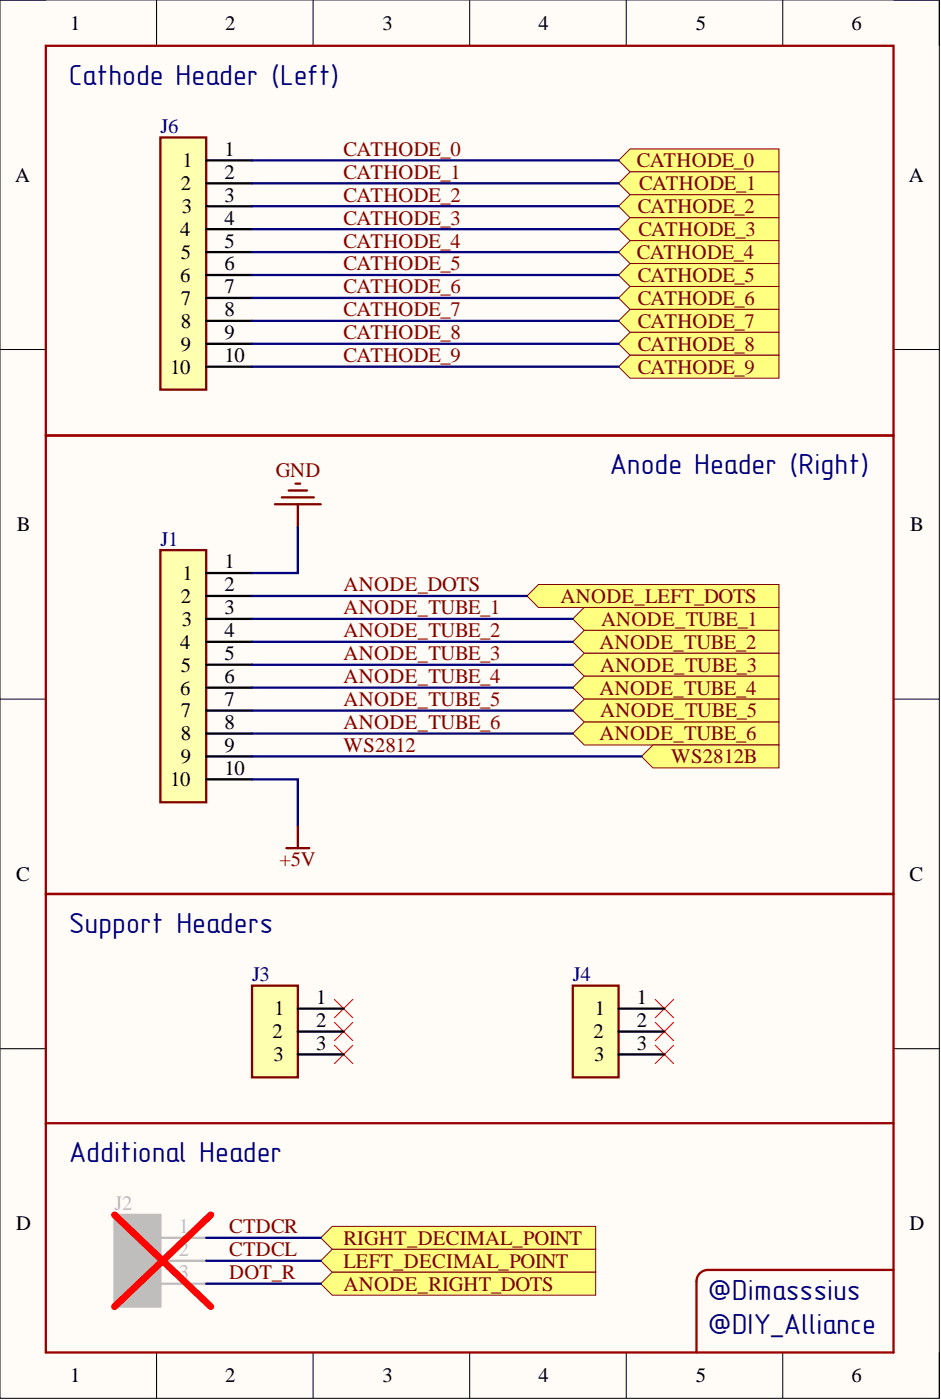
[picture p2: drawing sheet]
<svg xmlns="http://www.w3.org/2000/svg" width="104mm" height="155mm" viewBox="0 0 104 155" stroke-linecap="round" stroke-linejoin="round" font-family="sans-serif">
<defs><g id="words">
<g font-size="3.2" fill="#000080">
<text x="7.6" y="9.4">Cathode Header (Left)</text>
<text x="67.4" y="52.5">Anode Header (Right)</text>
<text x="7.6" y="103.2">Support Headers</text>
<text x="7.6" y="128.6">Additional Header</text>
<text x="78.3" y="143.8">@Dimasssius</text>
<text x="78.3" y="147.6">@DIY_Alliance</text>
</g>
<g font-size="2.3">
<text x="7.8" y="3.3">1</text>
<text x="24.9" y="3.3">2</text>
<text x="42.3" y="3.3">3</text>
<text x="59.5" y="3.3">4</text>
<text x="76.9" y="3.3">5</text>
<text x="94.2" y="3.3">6</text>
<text x="24.8" y="17.2">1</text>
<text x="1.7" y="20.1">A</text>
<text x="20" y="21">2</text>
<text x="20.1" y="23.6">3</text>
<text x="20.2" y="18.5">1</text>
<text x="24.8" y="19.8">2</text>
<text x="24.8" y="22.3">3</text>
<text x="100.5" y="20.1">A</text>
<text x="19.9" y="26.1">4</text>
<text x="20" y="28.6">5</text>
<text x="24.8" y="24.8">4</text>
<text x="24.8" y="27.4">5</text>
<text x="24.8" y="29.9">6</text>
<text x="19.9" y="31.2">6</text>
<text x="20" y="33.7">7</text>
<text x="24.8" y="32.5">7</text>
<text x="24.8" y="35">8</text>
<text x="18.8" y="41.3">10</text>
<text x="20" y="36.3">8</text>
<text x="20" y="38.8">9</text>
<text x="24.8" y="37.5">9</text>
<text x="24.8" y="40.1">10</text>
<text x="1.9" y="58.7">B</text>
<text x="100.7" y="58.7">B</text>
<text x="20.2" y="64.2">1</text>
<text x="24.8" y="62.9">1</text>
<text x="24.8" y="65.4">2</text>
<text x="19.9" y="71.8">4</text>
<text x="20" y="66.7">2</text>
<text x="20.1" y="69.2">3</text>
<text x="24.8" y="68">3</text>
<text x="24.8" y="70.5">4</text>
<text x="19.9" y="76.8">6</text>
<text x="20" y="74.3">5</text>
<text x="24.8" y="73">5</text>
<text x="24.8" y="75.6">6</text>
<text x="20" y="79.4">7</text>
<text x="20" y="81.9">8</text>
<text x="24.8" y="78.1">7</text>
<text x="24.8" y="80.6">8</text>
<text x="24.8" y="83.2">9</text>
<text x="18.8" y="87">10</text>
<text x="20" y="84.4">9</text>
<text x="24.8" y="85.7">10</text>
<text x="1.8" y="97.5">C</text>
<text x="100.6" y="97.5">C</text>
<text x="30.3" y="112.3">1</text>
<text x="35" y="111.1">1</text>
<text x="35" y="113.6">2</text>
<text x="65.8" y="112.3">1</text>
<text x="70.4" y="111.1">1</text>
<text x="70.4" y="113.6">2</text>
<text x="30.2" y="114.9">2</text>
<text x="30.2" y="117.4">3</text>
<text x="35" y="116.1">3</text>
<text x="65.6" y="114.9">2</text>
<text x="65.7" y="117.4">3</text>
<text x="70.4" y="116.1">3</text>
<text x="1.8" y="136.1">D</text>
<text x="100.6" y="136.1">D</text>
<text x="7.8" y="152.9">1</text>
<text x="24.9" y="152.9">2</text>
<text x="42.3" y="152.9">3</text>
<text x="59.5" y="152.9">4</text>
<text x="76.9" y="152.9">5</text>
<text x="94.2" y="152.9">6</text>
</g>
<g font-size="2.3" fill="#000080">
<text x="17.7" y="14.7">J6</text>
<text x="17.7" y="60.3">J1</text>
<text x="27.9" y="108.5">J3</text>
<text x="63.3" y="108.5">J4</text>
</g>
<g font-size="2.3" fill="#800000">
<text x="38" y="17.2">CATHODE_0</text>
<text x="38" y="19.8">CATHODE_1</text>
<text x="38" y="22.3">CATHODE_2</text>
<text x="70.4" y="18.5">CATHODE_0</text>
<text x="70.5" y="23.6">CATHODE_2</text>
<text x="70.7" y="21">CATHODE_1</text>
<text x="38" y="24.8">CATHODE_3</text>
<text x="38" y="27.4">CATHODE_4</text>
<text x="38" y="29.9">CATHODE_5</text>
<text x="70.4" y="28.6">CATHODE_4</text>
<text x="70.6" y="26.1">CATHODE_3</text>
<text x="38" y="32.5">CATHODE_6</text>
<text x="38" y="35">CATHODE_7</text>
<text x="70.5" y="31.2">CATHODE_5</text>
<text x="70.5" y="33.7">CATHODE_6</text>
<text x="38" y="37.5">CATHODE_8</text>
<text x="38" y="40.1">CATHODE_9</text>
<text x="70.5" y="36.3">CATHODE_7</text>
<text x="70.5" y="38.8">CATHODE_8</text>
<text x="70.5" y="41.3">CATHODE_9</text>
<text x="30.5" y="52.7">GND</text>
<text x="38" y="65.4">ANODE_DOTS</text>
<text x="38" y="70.5">ANODE_TUBE_2</text>
<text x="38" y="68">ANODE_TUBE_1</text>
<text x="62" y="66.7">ANODE_LEFT_DOTS</text>
<text x="66.3" y="71.8">ANODE_TUBE_2</text>
<text x="66.5" y="69.2">ANODE_TUBE_1</text>
<text x="38" y="73">ANODE_TUBE_3</text>
<text x="38" y="75.6">ANODE_TUBE_4</text>
<text x="66.3" y="76.8">ANODE_TUBE_4</text>
<text x="66.4" y="74.3">ANODE_TUBE_3</text>
<text x="38" y="78.1">ANODE_TUBE_5</text>
<text x="38" y="80.6">ANODE_TUBE_6</text>
<text x="38" y="83.2">WS2812</text>
<text x="66.3" y="81.9">ANODE_TUBE_6</text>
<text x="66.4" y="79.4">ANODE_TUBE_5</text>
<text x="74.2" y="84.4">WS2812B</text>
<text x="30.9" y="95.9">+5V</text>
<text x="25.3" y="136.4">CTDCR</text>
<text x="38" y="137.7">RIGHT_DECIMAL_POINT</text>
<text x="25.3" y="139">CTDCL</text>
<text x="25.3" y="141.5">DOT_R</text>
<text x="38" y="140.2">LEFT_DECIMAL_POINT</text>
<text x="38" y="142.8">ANODE_RIGHT_DOTS</text>
</g>
<g font-size="2.3" fill="#bfbebc">
<text x="12.7" y="133.9">J2</text>
<text x="15.1" y="137.7">1</text>
<text x="19.8" y="136.4">1</text>
<text x="15" y="142.8">3</text>
<text x="19.8" y="139">2</text>
<text x="19.8" y="141.5">3</text>
</g>
</g></defs>
<path d="M0 0h103.9v154.7h-103.9z" fill-rule="evenodd" fill="#fffcf8"/>
<path d="M0 0h103.9v154.7h-103.9z" fill="none" stroke="#000" stroke-width=".11"/>
<path d="M5.1 5.1h93.7v144.5h-93.7z" fill-rule="evenodd" fill="#fffcf8"/>
<g fill="none" stroke="#000" stroke-width=".11">
<path d="M0 0h5.1M17.3 0v5.1M34.6 0v5.1M51.9 0v5.1M69.3 0v5.1M86.6 0v5.1M98.8 0h5.1v5.1M5.1 5.1h93.7v144.5h-93.7zM0 38.7h5.1M98.8 38.7h5.1M0 77.3h5.1M98.8 77.3h5.1"/>
<path d="M0 116h5.1M98.8 116h5.1M17.3 149.6v5.1M34.6 149.6v5.1M51.9 149.6v5.1M69.3 149.6v5.1M86.6 149.6v5.1M103.9 149.6v5.1"/>
</g>
<path d="M37 110.6l2 2M37 113.1l2 2M37 115.6l2 2.1M39 110.6l-2 2M39 113.1l-2 2M39 115.6l-2 2.1M72.5 110.6l2 2M72.5 113.1l2 2M72.5 115.6l2 2.1M74.5 110.6l-2 2M74.5 113.1l-2 2M74.5 115.6l-2 2.1" fill="none" stroke="#f00" stroke-width=".11"/>
<path d="M30.4 55.8h5.1M31.2 55h3.5M31.9 54.3h2.1M32.7 53.5h.5M32.9 55.8v2.5M31.7 93.8h2.5M32.9 91.3v2.5" fill="none" stroke="#800000" stroke-width=".25"/>
<path d="M5.1 5.1h93.7v43.1h-93.7zM5.1 48.2h93.7v50.7h-93.7zM5.1 98.9h93.7v25.4h-93.7z" fill="none" stroke="#980000" stroke-width=".25"/>
<path d="M17.7 15.2h5.1v27.9h-5.1z" fill-rule="evenodd" fill="#ffffb0"/>
<path d="M17.7 15.2h5.1v27.9h-5.1z" fill="none" stroke="#800000" stroke-width=".25"/>
<path d="M22.8 17.7h5.1M22.8 20.3h5.1M22.8 22.8h5.1M22.8 25.4h5.1M22.8 27.9h5.1M22.8 30.4h5.1M22.8 33h5.1M22.8 35.5h5.1M22.8 38h5.1M22.8 40.6h5.1" fill="none" stroke="#000" stroke-width=".25"/>
<path d="M17.7 60.9h5.1v27.8h-5.1z" fill-rule="evenodd" fill="#ffffb0"/>
<path d="M17.7 60.9h5.1v27.8h-5.1z" fill="none" stroke="#800000" stroke-width=".25"/>
<path d="M22.8 63.4h5.1M22.8 65.9h5.1M22.8 68.5h5.1M22.8 71h5.1M22.8 73.5h5.1M22.8 76.1h5.1M22.8 78.6h5.1M22.8 81.1h5.1M22.8 83.7h5.1M22.8 86.2h5.1" fill="none" stroke="#000" stroke-width=".25"/>
<path d="M27.9 109h5v10.2h-5z" fill-rule="evenodd" fill="#ffffb0"/>
<path d="M27.9 109h5v10.2h-5z" fill="none" stroke="#800000" stroke-width=".25"/>
<path d="M32.9 111.6h5.1M32.9 114.1h5.1M32.9 116.6h5.1" fill="none" stroke="#000" stroke-width=".25"/>
<path d="M63.3 109h5.1v10.2h-5.1z" fill-rule="evenodd" fill="#ffffb0"/>
<path d="M63.3 109h5.1v10.2h-5.1z" fill="none" stroke="#800000" stroke-width=".25"/>
<path d="M68.4 111.6h5.1M68.4 114.1h5.1M68.4 116.6h5.1" fill="none" stroke="#000" stroke-width=".25"/>
<path d="M12.7 134.4h5v10.1h-5z" fill-rule="evenodd" fill="#bfbebc"/>
<path d="M12.7 134.4h5v10.1h-5zM17.7 136.9h5.1M17.7 139.5h5.1M17.7 142h5.1" fill="none" stroke="#bfbebc" stroke-width=".25"/>
<path d="M12.7 134.4l10.6 10.1M23.3 134.4l-10.6 10.1" fill="none" stroke="#f00" stroke-width=".76"/>
<path d="M36.7 135.7h29.2v2.5h-29.2l-1.2-1.3z" fill-rule="evenodd" fill="#ffff80"/>
<path d="M36.7 135.7h29.2v2.5h-29.2l-1.2-1.3z" fill="none" stroke="#800000" stroke-width=".11"/>
<path d="M36.7 138.2h29.2v2.5h-29.2l-1.2-1.2z" fill-rule="evenodd" fill="#ffff80"/>
<path d="M36.7 138.2h29.2v2.5h-29.2l-1.2-1.2z" fill="none" stroke="#800000" stroke-width=".11"/>
<path d="M64.6 67.2h21.5v2.5h-21.5l-1.3-1.2z" fill-rule="evenodd" fill="#ffff80"/>
<path d="M64.6 67.2h21.5v2.5h-21.5l-1.3-1.2z" fill="none" stroke="#800000" stroke-width=".11"/>
<path d="M64.6 69.7h21.5v2.6h-21.5l-1.3-1.3z" fill-rule="evenodd" fill="#ffff80"/>
<path d="M64.6 69.7h21.5v2.6h-21.5l-1.3-1.3z" fill="none" stroke="#800000" stroke-width=".11"/>
<path d="M64.6 72.3h21.5v2.5h-21.5l-1.3-1.3z" fill-rule="evenodd" fill="#ffff80"/>
<path d="M64.6 72.3h21.5v2.5h-21.5l-1.3-1.3z" fill="none" stroke="#800000" stroke-width=".11"/>
<path d="M64.6 74.8h21.5v2.5h-21.5l-1.3-1.2z" fill-rule="evenodd" fill="#ffff80"/>
<path d="M64.6 74.8h21.5v2.5h-21.5l-1.3-1.2z" fill="none" stroke="#800000" stroke-width=".11"/>
<path d="M64.6 77.3h21.5v2.6h-21.5l-1.3-1.3z" fill-rule="evenodd" fill="#ffff80"/>
<path d="M64.6 77.3h21.5v2.6h-21.5l-1.3-1.3z" fill="none" stroke="#800000" stroke-width=".11"/>
<path d="M64.6 79.9h21.5v2.5h-21.5l-1.3-1.3z" fill-rule="evenodd" fill="#ffff80"/>
<path d="M64.6 79.9h21.5v2.5h-21.5l-1.3-1.3z" fill="none" stroke="#800000" stroke-width=".11"/>
<path d="M69.7 16.5h16.4v2.5h-16.4l-1.3-1.3z" fill-rule="evenodd" fill="#ffff80"/>
<path d="M69.7 16.5h16.4v2.5h-16.4l-1.3-1.3z" fill="none" stroke="#800000" stroke-width=".11"/>
<path d="M69.7 19h16.4v2.5h-16.4l-1.3-1.2z" fill-rule="evenodd" fill="#ffff80"/>
<path d="M69.7 19h16.4v2.5h-16.4l-1.3-1.2z" fill="none" stroke="#800000" stroke-width=".11"/>
<path d="M69.7 21.5h16.4v2.6h-16.4l-1.3-1.3z" fill-rule="evenodd" fill="#ffff80"/>
<path d="M69.7 21.5h16.4v2.6h-16.4l-1.3-1.3z" fill="none" stroke="#800000" stroke-width=".11"/>
<path d="M69.7 24.1h16.4v2.5h-16.4l-1.3-1.2z" fill-rule="evenodd" fill="#ffff80"/>
<path d="M69.7 24.1h16.4v2.5h-16.4l-1.3-1.2z" fill="none" stroke="#800000" stroke-width=".11"/>
<path d="M69.7 26.6h16.4v2.6h-16.4l-1.3-1.3z" fill-rule="evenodd" fill="#ffff80"/>
<path d="M69.7 26.6h16.4v2.6h-16.4l-1.3-1.3z" fill="none" stroke="#800000" stroke-width=".11"/>
<path d="M69.7 29.2h16.4v2.5h-16.4l-1.3-1.3z" fill-rule="evenodd" fill="#ffff80"/>
<path d="M69.7 29.2h16.4v2.5h-16.4l-1.3-1.3z" fill="none" stroke="#800000" stroke-width=".11"/>
<path d="M69.7 31.7h16.4v2.5h-16.4l-1.3-1.2z" fill-rule="evenodd" fill="#ffff80"/>
<path d="M69.7 31.7h16.4v2.5h-16.4l-1.3-1.2z" fill="none" stroke="#800000" stroke-width=".11"/>
<path d="M69.7 34.2h16.4v2.6h-16.4l-1.3-1.3z" fill-rule="evenodd" fill="#ffff80"/>
<path d="M69.7 34.2h16.4v2.6h-16.4l-1.3-1.3z" fill="none" stroke="#800000" stroke-width=".11"/>
<path d="M69.7 36.8h16.4v2.5h-16.4l-1.3-1.3z" fill-rule="evenodd" fill="#ffff80"/>
<path d="M69.7 36.8h16.4v2.5h-16.4l-1.3-1.3z" fill="none" stroke="#800000" stroke-width=".11"/>
<path d="M69.7 39.3h16.4v2.5h-16.4l-1.3-1.2z" fill-rule="evenodd" fill="#ffff80"/>
<path d="M69.7 39.3h16.4v2.5h-16.4l-1.3-1.2z" fill="none" stroke="#800000" stroke-width=".11"/>
<path d="M72.2 82.4h13.9v2.5h-13.9l-1.3-1.2z" fill-rule="evenodd" fill="#ffff80"/>
<path d="M72.2 82.4h13.9v2.5h-13.9l-1.3-1.2z" fill="none" stroke="#800000" stroke-width=".11"/>
<path d="M59.5 64.7h26.6v2.5h-26.6l-1.2-1.3z" fill-rule="evenodd" fill="#ffff80"/>
<path d="M59.5 64.7h26.6v2.5h-26.6l-1.2-1.3z" fill="none" stroke="#800000" stroke-width=".11"/>
<path d="M36.7 140.7h29.2v2.6h-29.2l-1.2-1.3z" fill-rule="evenodd" fill="#ffff80"/>
<path d="M36.7 140.7h29.2v2.6h-29.2l-1.2-1.3z" fill="none" stroke="#800000" stroke-width=".11"/>
<path d="M5.1 124.3v25.3h93.7v-25.3M98.8 140.5h-20.5a1.27 1.27 0 0 0-1.3 1.3v7.8" fill="none" stroke="#980000" stroke-width=".25"/>
<g fill="none" stroke="#000080" stroke-width=".25">
<path d="M27.9 17.7h40.5M27.9 20.3h40.5M27.9 22.8h40.5M27.9 25.4h40.5M27.9 27.9h40.5M27.9 30.4h40.5M27.9 33h40.5M27.9 35.5h40.5M27.9 38h40.5M27.9 40.6h40.5M32.9 58.3v5.1h-5M27.9 65.9h30.4"/>
<path d="M27.9 73.5h35.4M27.9 76.1h35.4M27.9 78.6h35.4M27.9 71h35.4M27.9 68.5h35.4M27.9 86.2h5v5.1M27.9 81.1h35.4M27.9 83.7h43M22.8 136.9h12.7M22.8 139.5h12.7M22.8 142h12.7"/>
</g>
<use href="#words"/>
</svg>
